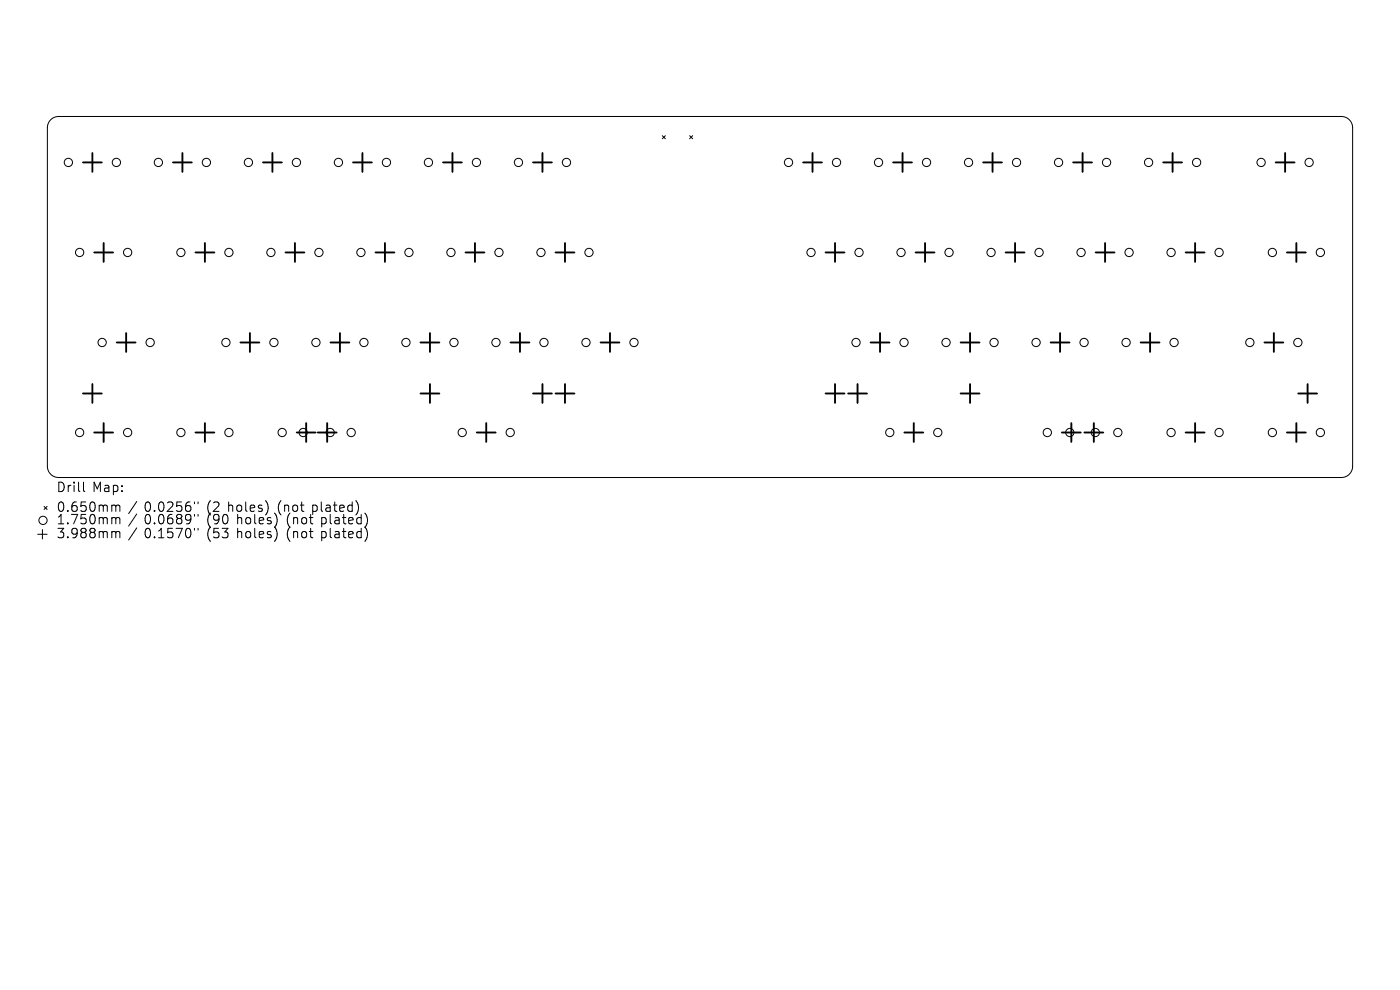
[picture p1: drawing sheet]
<svg xmlns="http://www.w3.org/2000/svg" width="297mm" height="210mm" viewBox="0 0 297 210" stroke-linecap="round" stroke-linejoin="round" font-family="sans-serif">
<defs><g id="words">
<g font-size="2.8">
<text x="12" y="104.8">Drill</text>
<text x="19.6" y="104.8">Map:</text>
<text x="12" y="109">0.650mm</text>
<text x="12" y="111.6">1.750mm</text>
<text x="30.6" y="109">0.0256&quot;</text>
<text x="30.6" y="111.6">0.0689&quot;</text>
<text x="43.9" y="109">(2</text>
<text x="43.9" y="111.6">(90</text>
<text x="48.4" y="109">holes)</text>
<text x="50.3" y="111.6">holes)</text>
<text x="59.1" y="109">(not</text>
<text x="61" y="111.6">(not</text>
<text x="66.5" y="109">plated)</text>
<text x="68.4" y="111.6">plated)</text>
<text x="12" y="114.6">3.988mm</text>
<text x="30.6" y="114.6">0.1570&quot;</text>
<text x="43.9" y="114.6">(53</text>
<text x="50.3" y="114.6">holes)</text>
<text x="61" y="114.6">(not</text>
<text x="68.4" y="114.6">plated)</text>
</g>
</g></defs>
<g fill="none" stroke="#000" stroke-width=".21">
<path d="M10.7 25.4l.8-.5 .9-.2h272.2a2.39 2.39 0 0 1 2.4 2.4v71.8a2.39 2.39 0 0 1-2.4 2.4h-272.2a2.39 2.39 0 0 1-2.3-2.4v-71.8l.1-.9zM140.5 28.8l.7 .6M141.2 28.8l-.7 .6M146.3 28.8l.6 .6M146.9 28.8l-.6 .6M8 113.3h2M9 112.3v2M9.3 107.4l.7 .7M10 107.4l-.7 .7M17.7 102.3v1.7l.3 .3M24.3 107.1l.3 .3M24.3 109.8l.3 .3"/>
<path d="M24.3 112.7l.3 .3M24.6 107.4v1.1M24.6 110.1v1M24.6 113v1.1M24.6 107.4l.3-.3 .4 .1 .1 1.3M24.6 110.1l.3-.3 .4 .1 .1 1.2M24.6 113l.3-.3 .4 .1 .1 1.3M29 106.4l-1.7 2.6M29 109l-1.7 2.6M29 112l-1.7 2.6M41.3 106.5v.4M41.3 109.1v.4"/>
<path d="M41.3 112.1v.4M42 106.5v.4M42 109.1v.4M42 112.1v.4M56.8 107.1v1.3M58.7 112.6v1.4M58.8 110.2l-.1 .8M75.6 106.3l.5 1.2-.2 1.2M77.5 108.9a2.35 2.35 0 0 1 0 2.9M77.5 111.9a2.35 2.35 0 0 1 0 2.8"/>
<circle cx="14.5" cy="34.5" r=".88"/>
<circle cx="24.7" cy="34.5" r=".88"/>
<circle cx="33.6" cy="34.5" r=".88"/>
<circle cx="43.8" cy="34.5" r=".88"/>
<circle cx="52.7" cy="34.5" r=".88"/>
<circle cx="62.9" cy="34.5" r=".88"/>
<circle cx="71.8" cy="34.5" r=".88"/>
<circle cx="82" cy="34.5" r=".88"/>
<circle cx="90.9" cy="34.5" r=".88"/>
<circle cx="101.1" cy="34.5" r=".88"/>
<circle cx="110" cy="34.5" r=".88"/>
<circle cx="120.2" cy="34.5" r=".88"/>
<circle cx="167.3" cy="34.5" r=".88"/>
<circle cx="177.5" cy="34.5" r=".88"/>
<circle cx="186.4" cy="34.5" r=".88"/>
<circle cx="196.6" cy="34.5" r=".88"/>
<circle cx="205.5" cy="34.5" r=".88"/>
<circle cx="215.7" cy="34.5" r=".88"/>
<circle cx="224.6" cy="34.5" r=".88"/>
<circle cx="234.8" cy="34.5" r=".88"/>
<circle cx="243.7" cy="34.5" r=".88"/>
<circle cx="253.9" cy="34.5" r=".88"/>
<circle cx="267.5" cy="34.5" r=".88"/>
<circle cx="277.7" cy="34.5" r=".88"/>
<circle cx="16.9" cy="53.6" r=".88"/>
<circle cx="27.1" cy="53.6" r=".88"/>
<circle cx="38.4" cy="53.6" r=".88"/>
<circle cx="48.6" cy="53.6" r=".88"/>
<circle cx="57.5" cy="53.6" r=".88"/>
<circle cx="67.7" cy="53.6" r=".88"/>
<circle cx="76.6" cy="53.6" r=".88"/>
<circle cx="86.8" cy="53.6" r=".88"/>
<circle cx="95.7" cy="53.6" r=".88"/>
<circle cx="105.9" cy="53.6" r=".88"/>
<circle cx="114.8" cy="53.6" r=".88"/>
<circle cx="124.9" cy="53.6" r=".88"/>
<circle cx="172.1" cy="53.6" r=".88"/>
<circle cx="182.2" cy="53.6" r=".88"/>
<circle cx="191.2" cy="53.6" r=".88"/>
<circle cx="201.3" cy="53.6" r=".88"/>
<circle cx="210.2" cy="53.6" r=".88"/>
<circle cx="220.4" cy="53.6" r=".88"/>
<circle cx="229.3" cy="53.6" r=".88"/>
<circle cx="239.5" cy="53.6" r=".88"/>
<circle cx="248.4" cy="53.6" r=".88"/>
<circle cx="258.6" cy="53.6" r=".88"/>
<circle cx="269.9" cy="53.6" r=".88"/>
<circle cx="280.1" cy="53.6" r=".88"/>
<circle cx="21.7" cy="72.7" r=".88"/>
<circle cx="31.9" cy="72.7" r=".88"/>
<circle cx="47.9" cy="72.7" r=".88"/>
<circle cx="58.1" cy="72.7" r=".88"/>
<circle cx="67" cy="72.7" r=".88"/>
<circle cx="77.2" cy="72.7" r=".88"/>
<circle cx="86.1" cy="72.7" r=".88"/>
<circle cx="96.3" cy="72.7" r=".88"/>
<circle cx="105.2" cy="72.7" r=".88"/>
<circle cx="115.4" cy="72.7" r=".88"/>
<circle cx="124.3" cy="72.7" r=".88"/>
<circle cx="134.5" cy="72.7" r=".88"/>
<circle cx="181.6" cy="72.7" r=".88"/>
<circle cx="191.8" cy="72.7" r=".88"/>
<circle cx="200.7" cy="72.7" r=".88"/>
<circle cx="210.9" cy="72.7" r=".88"/>
<circle cx="219.8" cy="72.7" r=".88"/>
<circle cx="230" cy="72.7" r=".88"/>
<circle cx="238.9" cy="72.7" r=".88"/>
<circle cx="249.1" cy="72.7" r=".88"/>
<circle cx="265.1" cy="72.7" r=".88"/>
<circle cx="275.3" cy="72.7" r=".88"/>
<circle cx="16.9" cy="91.7" r=".88"/>
<circle cx="27.1" cy="91.7" r=".88"/>
<circle cx="38.4" cy="91.7" r=".88"/>
<circle cx="48.6" cy="91.7" r=".88"/>
<circle cx="59.9" cy="91.7" r=".88"/>
<circle cx="64.3" cy="91.7" r=".88"/>
<circle cx="70" cy="91.7" r=".88"/>
<circle cx="74.5" cy="91.7" r=".88"/>
<circle cx="98.1" cy="91.7" r=".88"/>
<circle cx="108.2" cy="91.7" r=".88"/>
<circle cx="188.8" cy="91.7" r=".88"/>
<circle cx="198.9" cy="91.7" r=".88"/>
<circle cx="222.2" cy="91.7" r=".88"/>
<circle cx="227" cy="91.7" r=".88"/>
<circle cx="232.4" cy="91.7" r=".88"/>
<circle cx="237.1" cy="91.7" r=".88"/>
<circle cx="248.4" cy="91.7" r=".88"/>
<circle cx="258.6" cy="91.7" r=".88"/>
<circle cx="269.9" cy="91.7" r=".88"/>
<circle cx="280.1" cy="91.7" r=".88"/>
<circle cx="9.1" cy="110.4" r=".88"/>
</g>
<g fill="none" stroke="#000" stroke-width=".4">
<path d="M17.6 34.5h4M19.6 32.5v4M36.7 34.5h4M38.7 32.5v4M55.8 34.5h4M57.8 32.5v4M74.9 34.5h4M76.9 32.5v4M94 34.5h4M96 32.5v4M113.1 34.5h4M115.1 32.5v4"/>
<path d="M170.4 34.5h4M172.4 32.5v4M189.5 34.5h4M191.5 32.5v4M208.6 34.5h4M210.6 32.5v4M227.7 34.5h4M229.7 32.5v4M246.8 34.5h4M248.8 32.5v4M270.6 34.5h4M272.6 32.5v4"/>
<path d="M20 53.6h4M22 51.6v4M41.5 53.6h4M43.5 51.6v4M60.6 53.6h4M62.6 51.6v4M79.7 53.6h4M81.7 51.6v4M98.8 53.6h4M100.8 51.6v4M117.9 53.6h4M119.9 51.6v4"/>
<path d="M175.1 53.6h4M177.1 51.6v4M194.2 53.6h4M196.2 51.6v4M213.3 53.6h4M215.3 51.6v4M232.4 53.6h4M234.4 51.6v4M251.5 53.6h4M253.5 51.6v4M273 53.6h4M275 51.6v4"/>
<path d="M24.8 72.7h4M26.8 70.7v3.9M51 72.7h4M53 70.7v3.9M70.1 72.7h4M72.1 70.7v3.9M89.2 72.7h4M91.2 70.7v3.9M108.3 72.7h4M110.3 70.7v3.9M127.4 72.7h4M129.4 70.7v3.9"/>
<path d="M184.7 72.7h4M186.7 70.7v3.9M203.8 72.7h4M205.8 70.7v3.9M222.9 72.7h4M224.9 70.7v3.9M242 72.7h4M244 70.7v3.9M268.2 72.7h4M270.2 70.7v3.9M17.6 83.5h4M19.6 81.5v4"/>
<path d="M20 91.7h4M22 89.7v4M41.5 91.7h4M43.5 89.7v4M63 91.7h4M65 89.7v4M67.4 91.7h4M69.4 89.7v4M89.2 83.5h4M91.2 81.5v4M101.1 91.7h4M103.1 89.7v4"/>
<path d="M113.1 83.5h4M115.1 81.5v4M117.9 83.5h4M119.9 81.5v4M175.1 83.5h4M177.1 81.5v4M179.9 83.5h4M181.9 81.5v4M191.9 91.7h4M193.9 89.7v4M203.8 83.5h4M205.8 81.5v4"/>
<path d="M225.3 91.7h4M227.3 89.7v4M230.1 91.7h3.9M232 89.7v4M251.5 91.7h4M253.5 89.7v4M273 91.7h4M275 89.7v4M275.4 83.5h4M277.4 81.5v4"/>
</g>
<use href="#words"/>
</svg>
